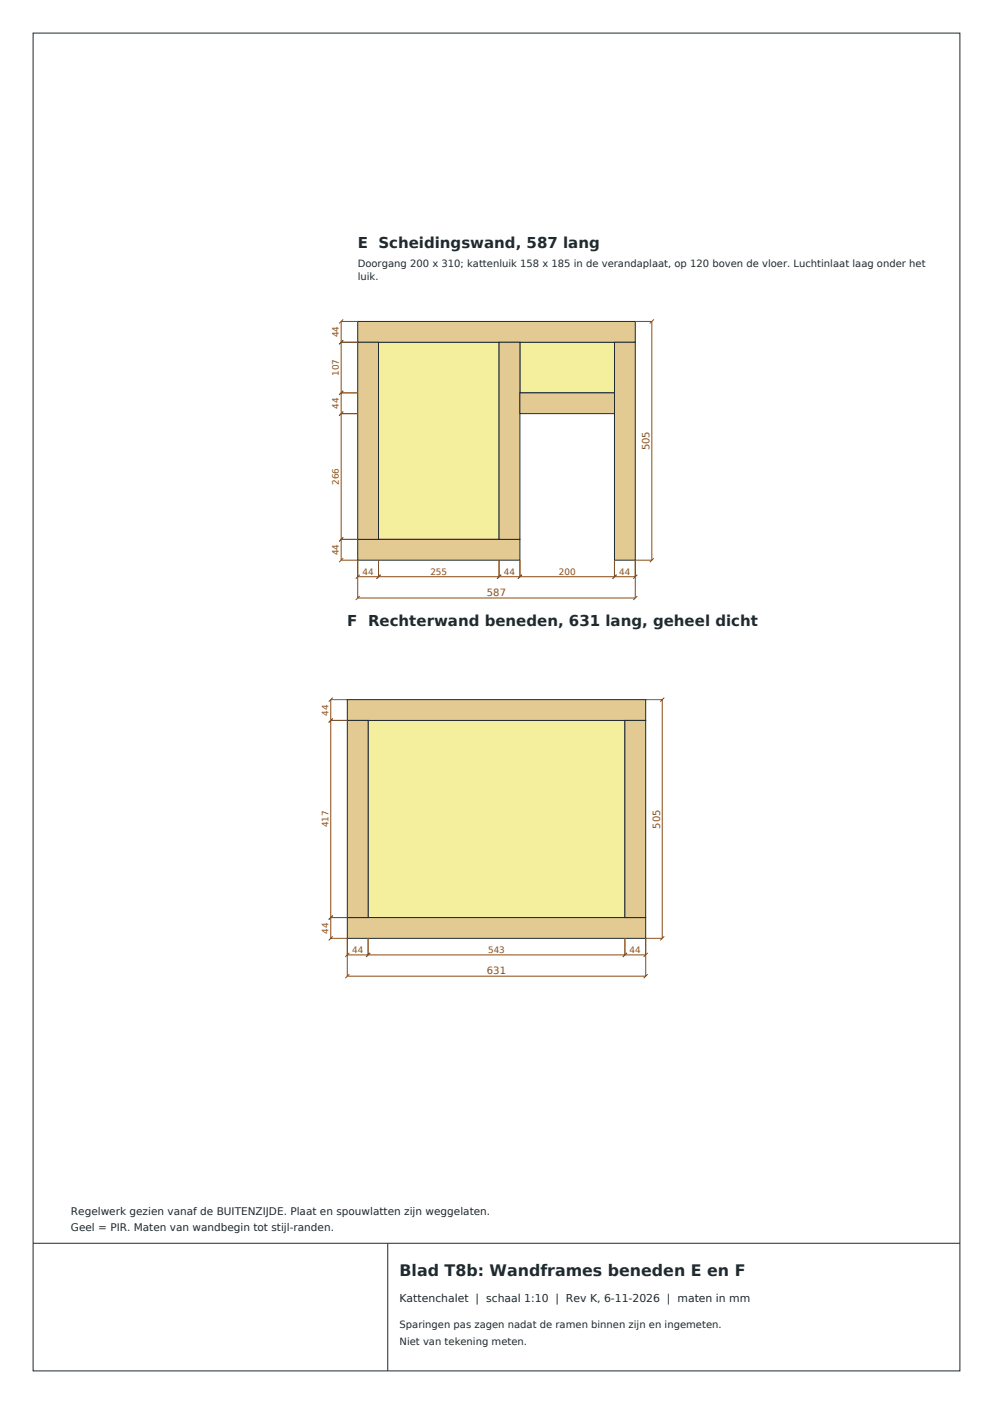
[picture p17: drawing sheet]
<svg xmlns="http://www.w3.org/2000/svg" width="210mm" height="297mm" viewBox="0 0 210 297" stroke-linecap="round" stroke-linejoin="round" font-family="sans-serif">
<defs><g id="words">
<text font-size="3.4" fill="#1f2a30" x="84.5" y="270">Blad T8b: Wandframes beneden E en F</text>
<g font-size="3.2" fill="#1f2a30">
<text x="75.6" y="52.5">E Scheidingswand, 587 lang</text>
<text x="73.4" y="132.5">F Rechterwand beneden, 631 lang, geheel dicht</text>
</g>
<text font-size="2.3" fill="#1f2a30" x="84.5" y="275.5">Kattenchalet | schaal 1:10 | Rev K, 6-11-2026 | maten in mm</text>
<g font-size="2.2" fill="#1f2a30">
<text x="15" y="257">Regelwerk gezien vanaf de BUITENZIJDE. Plaat en spouwlatten zijn weggelaten.</text>
<text x="15" y="260.5">Geel = PIR. Maten van wandbegin tot stijl-randen.</text>
</g>
<g font-size="2.1" fill="#1f2a30">
<text x="75.6" y="56.5">Doorgang 200 x 310; kattenluik 158 x 185 in de verandaplaat, op 120 boven de vloer. Luchtinlaat laag onder het</text>
<text x="75.6" y="59.3">luik.</text>
<text x="84.5" y="281">Sparingen pas zagen nadat de ramen binnen zijn en ingemeten.</text>
<text x="84.5" y="284.5">Niet van tekening meten.</text>
</g>
<g font-size="2.1" fill="#8a4b14">
<text x="137.4" y="95.3" transform="rotate(-90 137.4 95.3)">505</text>
<text x="103" y="126.1">587</text>
<text x="139.6" y="175.3" transform="rotate(-90 139.6 175.3)">505</text>
<text x="103" y="206.1">631</text>
</g>
<g font-size="1.9" fill="#8a4b14">
<text x="71.7" y="71.4" transform="rotate(-90 71.7 71.4)">44</text>
<text x="71.7" y="79.5" transform="rotate(-90 71.7 79.5)">107</text>
<text x="71.7" y="86.5" transform="rotate(-90 71.7 86.5)">44</text>
<text x="71.7" y="102.6" transform="rotate(-90 71.7 102.6)">266</text>
<text x="71.7" y="117.5" transform="rotate(-90 71.7 117.5)">44</text>
<text x="76.7" y="121.6">44</text>
<text x="91" y="121.6">255</text>
<text x="106.6" y="121.6">44</text>
<text x="118.2" y="121.6">200</text>
<text x="131" y="121.6">44</text>
<text x="69.5" y="151.4" transform="rotate(-90 69.5 151.4)">44</text>
<text x="69.5" y="175" transform="rotate(-90 69.5 175)">417</text>
<text x="69.5" y="197.5" transform="rotate(-90 69.5 197.5)">44</text>
<text x="74.5" y="201.6">44</text>
<text x="103.2" y="201.6">543</text>
<text x="133.2" y="201.6">44</text>
</g>
</g></defs>
<g fill="#f4ef9c" stroke="#1f2a30" stroke-width=".21">
<path d="M80.1 72.4h25.5v41.7h-25.5z" fill-rule="evenodd"/>
<path d="M110 72.4h20v10.7h-20z" fill-rule="evenodd"/>
</g>
<g fill="#e3c992" stroke="#1f2a30" stroke-width=".21">
<path d="M75.6 114.1h34.3v4.4h-34.3z" fill-rule="evenodd"/>
<path d="M75.6 68h58.8v4.4h-58.8z" fill-rule="evenodd"/>
<path d="M75.6 72.4h4.4v41.7h-4.4z" fill-rule="evenodd"/>
<path d="M105.5 72.4h4.4v41.7h-4.4z" fill-rule="evenodd"/>
<path d="M130 72.4h4.4v46.1h-4.4z" fill-rule="evenodd"/>
<path d="M110 83.1h20v4.4h-20z" fill-rule="evenodd"/>
</g>
<g fill="none" stroke="#8a4b14" stroke-width=".21">
<path d="M72.2 72.4h3.4M72.6 72l-.9 .8M72.6 67.6l-.9 .8M75.6 68h-3.4v50.5h3.4v8h58.7v-8h3.6v-50.5h-3.6M138.3 67.6l-.9 .8M72.2 87.5h3.4M72.2 83.1h3.4M72.6 87.1l-.9 .8M72.6 82.7l-.9 .8M72.2 114.1h3.4M72.6 118.1l-.9 .8M72.6 113.7l-.9 .8"/>
<path d="M80.1 118.5v3.5M105.5 118.5v3.5M110 118.5v3.5M130 118.5v3.5M138.3 118.1l-.9 .8M75.6 122h58.7M76.1 121.6l-.9 .8M76.1 126.1l-.9 .8M80.5 121.6l-.9 .8M106 121.6l-.9 .8M110.4 121.6l-.9 .8M130.4 121.6l-.9 .8"/>
<path d="M134.8 121.6l-.9 .8M134.8 126.1l-.9 .8"/>
</g>
<path d="M77.8 152.4h54.3v41.7h-54.3z" fill-rule="evenodd" fill="#f4ef9c" stroke="#1f2a30" stroke-width=".21"/>
<g fill="#e3c992" stroke="#1f2a30" stroke-width=".21">
<path d="M73.4 194.1h63.1v4.4h-63.1z" fill-rule="evenodd"/>
<path d="M73.4 148h63.1v4.4h-63.1z" fill-rule="evenodd"/>
<path d="M73.4 152.4h4.4v41.7h-4.4z" fill-rule="evenodd"/>
<path d="M132.1 152.4h4.4v41.7h-4.4z" fill-rule="evenodd"/>
</g>
<g fill="none" stroke="#8a4b14" stroke-width=".21">
<path d="M69.9 152.4h3.5M70.4 152l-.9 .8M70.4 147.6l-.9 .8M73.4 148h-3.5v50.5h3.5v8h63.1v-8h3.5v-50.5h-3.5M140.5 147.6l-.9 .8M69.9 194.1h3.5M70.4 198.1l-.9 .8M70.4 193.7l-.9 .8M77.8 198.5v3.5M132.1 198.5v3.5M140.5 198.1l-.9 .8M73.4 202h63.1"/>
<path d="M73.9 201.6l-.9 .8M73.9 206.1l-.9 .8M78.3 201.6l-.9 .8M132.6 201.6l-.9 .8M137 201.6l-.9 .8M137 206.1l-.9 .8"/>
</g>
<path d="M7 7h196v283h-196zM7 263h196M82 263v27" fill="none" stroke="#1f2a30" stroke-width=".21"/>
<use href="#words"/>
</svg>
